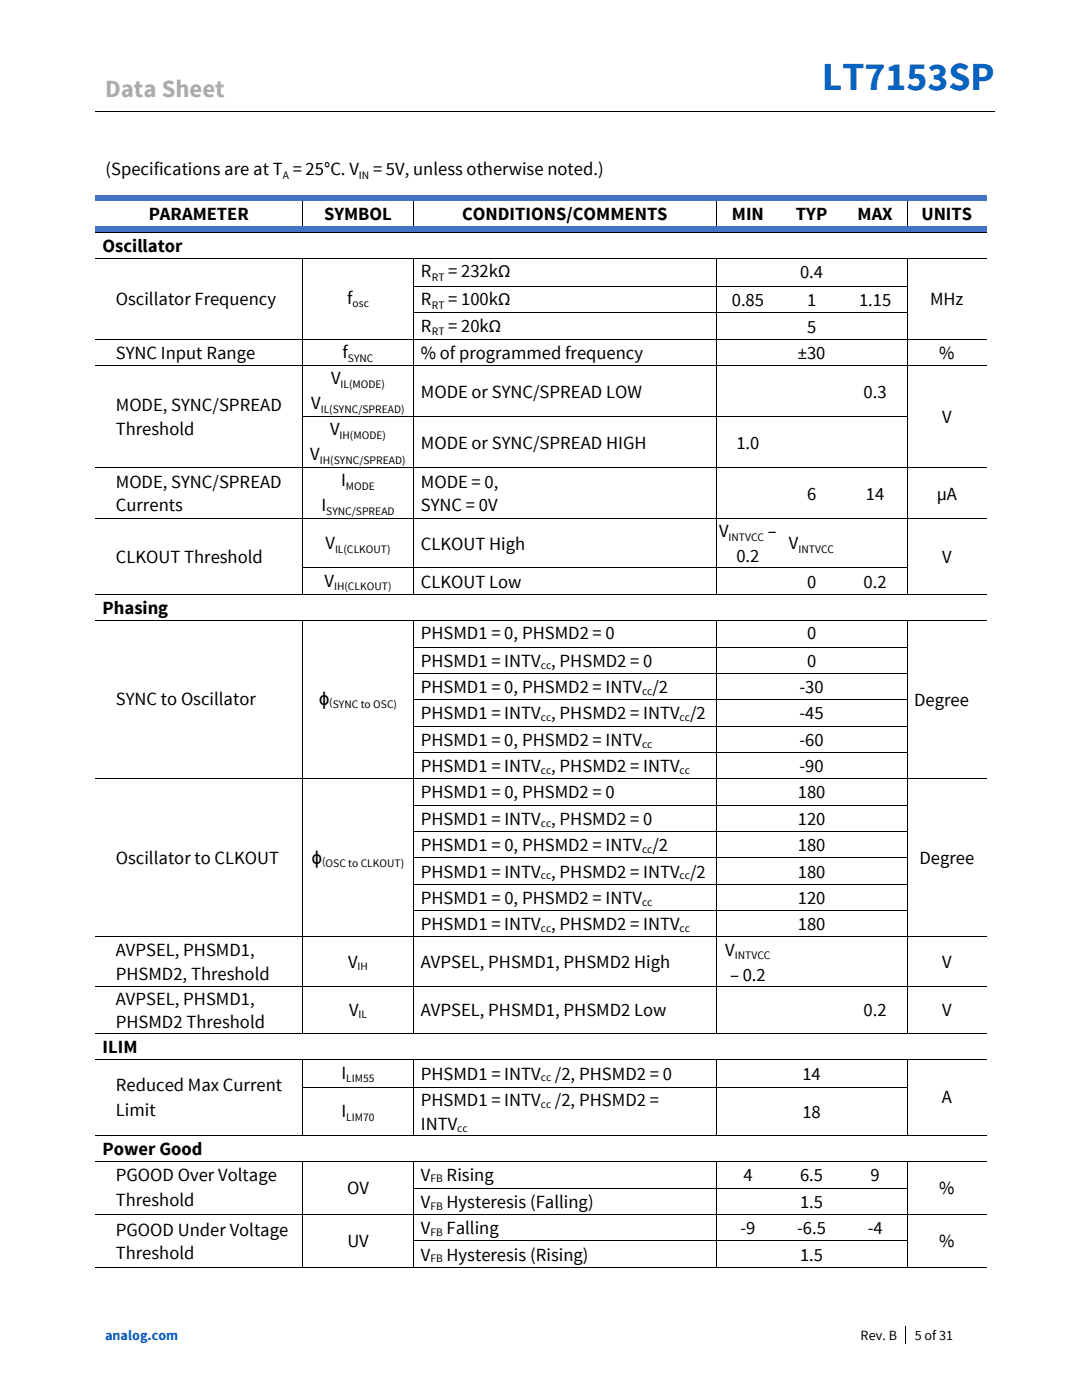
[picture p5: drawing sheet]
<svg xmlns="http://www.w3.org/2000/svg" width="216mm" height="279mm" viewBox="0 0 216 279" stroke-linecap="round" stroke-linejoin="round" font-family="sans-serif">
<defs><g id="words">
<text font-size="7.9" fill="#0563c1" x="164" y="18">LT7153SP</text>
<text font-size="4.9" fill="#aeaaaa" x="21" y="19.3">Data Sheet</text>
<g font-size="3.7">
<text x="21.1" y="35">(Specifications are at T = 25°C. V</text>
<text x="74.4" y="35">= 5V, unless otherwise noted.)</text>
<text x="29.7" y="44">PARAMETER</text>
<text x="64.7" y="44">SYMBOL</text>
<text x="92.2" y="44">CONDITIONS/COMMENTS</text>
<text x="146" y="44">MIN</text>
<text x="158.8" y="44">TYP</text>
<text x="171.1" y="44">MAX</text>
<text x="183.8" y="44">UNITS</text>
<text x="20.5" y="50.3">Oscillator</text>
<text x="84" y="55.4">R</text>
<text x="89.4" y="55.4">= 232kΩ</text>
<text x="159.6" y="55.5">0.4</text>
<text x="23.1" y="60.8">Oscillator Frequency</text>
<text x="69.3" y="60.6">f</text>
<text x="84" y="60.9">R</text>
<text x="89.4" y="60.9">= 100kΩ</text>
<text x="146" y="61.1">0.85</text>
<text x="161" y="61.1">1</text>
<text x="171.4" y="61.1">1.15</text>
<text x="185.6" y="60.8">MHz</text>
<text x="23.1" y="71.6">SYNC Input Range</text>
<text x="68.4" y="71.5">f</text>
<text x="84" y="66.2">R</text>
<text x="84" y="71.6">% of programmed frequency</text>
<text x="89.4" y="66.2">= 20kΩ</text>
<text x="159.2" y="71.6">±30</text>
<text x="161" y="66.4">5</text>
<text x="187.4" y="71.6">%</text>
<text x="66" y="76.7">V</text>
<text x="23.1" y="82.1">MODE, SYNC/SPREAD</text>
<text x="62.1" y="81.7">V</text>
<text x="84" y="79.3">MODE or SYNC/SPREAD LOW</text>
<text x="172.3" y="79.3">0.3</text>
<text x="23.1" y="86.8">Threshold</text>
<text x="65.9" y="86.9">V</text>
<text x="84" y="89.5">MODE or SYNC/SPREAD HIGH</text>
<text x="146.9" y="89.5">1.0</text>
<text x="188" y="84.4">V</text>
<text x="61.9" y="91.9">V</text>
<text x="23.1" y="97.4">MODE, SYNC/SPREAD</text>
<text x="68.1" y="97.1">I</text>
<text x="84" y="97.4">MODE = 0,</text>
<text x="161" y="99.7">6</text>
<text x="172.8" y="99.7">14</text>
<text x="186.9" y="99.7">µA</text>
<text x="23.1" y="102.1">Currents</text>
<text x="64.1" y="102.1">I</text>
<text x="84" y="102.1">SYNC = 0V</text>
<text x="143.5" y="107.3">V</text>
<text x="153.2" y="107.3">–</text>
<text x="23.1" y="112.4">CLKOUT Threshold</text>
<text x="64.9" y="109.6">V</text>
<text x="84" y="109.8">CLKOUT High</text>
<text x="146.9" y="112.3">0.2</text>
<text x="157.4" y="109.6">V</text>
<text x="188" y="112.4">V</text>
<text x="64.8" y="117.1">V</text>
<text x="84" y="117.3">CLKOUT Low</text>
<text x="161" y="117.3">0</text>
<text x="172.3" y="117.3">0.2</text>
<text x="20.5" y="122.6">Phasing</text>
<text x="84" y="127.6">PHSMD1 = 0, PHSMD2 = 0</text>
<text x="161" y="127.6">0</text>
<text x="84" y="133.1">PHSMD1 = INTV , PHSMD2 = 0</text>
<text x="161" y="133.1">0</text>
<text x="23.1" y="140.8">SYNC to Oscillator</text>
<text x="63.7" y="140.6">ɸ</text>
<text x="84" y="138.3">PHSMD1 = 0, PHSMD2 = INTV /2</text>
<text x="84" y="143.6">PHSMD1 = INTV , PHSMD2 = INTV /2</text>
<text x="159.5" y="138.3">-30</text>
<text x="159.5" y="143.6">-45</text>
<text x="182.4" y="141">Degree</text>
<text x="84" y="148.8">PHSMD1 = 0, PHSMD2 = INTV</text>
<text x="159.5" y="148.8">-60</text>
<text x="84" y="154.1">PHSMD1 = INTV , PHSMD2 = INTV</text>
<text x="159.5" y="154.1">-90</text>
<text x="84" y="159.4">PHSMD1 = 0, PHSMD2 = 0</text>
<text x="159.2" y="159.4">180</text>
<text x="84" y="164.6">PHSMD1 = INTV , PHSMD2 = 0</text>
<text x="159.2" y="164.6">120</text>
<text x="23.1" y="172.5">Oscillator to CLKOUT</text>
<text x="62.2" y="172.3">ɸ</text>
<text x="84" y="169.9">PHSMD1 = 0, PHSMD2 = INTV /2</text>
<text x="159.2" y="169.9">180</text>
<text x="183.5" y="172.5">Degree</text>
<text x="84" y="175.1">PHSMD1 = INTV , PHSMD2 = INTV /2</text>
<text x="159.2" y="175.1">180</text>
<text x="84" y="180.4">PHSMD1 = 0, PHSMD2 = INTV</text>
<text x="84" y="185.6">PHSMD1 = INTV , PHSMD2 = INTV</text>
<text x="159.2" y="180.4">120</text>
<text x="159.2" y="185.6">180</text>
<text x="23.1" y="190.9">AVPSEL, PHSMD1,</text>
<text x="144.7" y="190.7">V</text>
<text x="23.1" y="195.5">PHSMD2, Threshold</text>
<text x="69.5" y="193.2">V</text>
<text x="84" y="193.2">AVPSEL, PHSMD1, PHSMD2 High</text>
<text x="145.7" y="195.7">– 0.2</text>
<text x="188" y="193.2">V</text>
<text x="23.1" y="200.5">AVPSEL, PHSMD1,</text>
<text x="69.6" y="202.9">V</text>
<text x="84" y="202.9">AVPSEL, PHSMD1, PHSMD2 Low</text>
<text x="172.3" y="202.9">0.2</text>
<text x="188" y="202.9">V</text>
<text x="23.1" y="205.2">PHSMD2 Threshold</text>
<text x="20.5" y="210.2">ILIM</text>
<text x="68.1" y="215.3">I</text>
<text x="84" y="215.4">PHSMD1 = INTV</text>
<text x="110.7" y="215.4">/2, PHSMD2 = 0</text>
<text x="160.1" y="215.4">14</text>
<text x="23.1" y="217.7">Reduced Max Current</text>
<text x="84" y="220.8">PHSMD1 = INTV</text>
<text x="110.7" y="220.8">/2, PHSMD2 =</text>
<text x="187.9" y="220.2">A</text>
<text x="23.1" y="222.7">Limit</text>
<text x="68.1" y="223">I</text>
<text x="84" y="225.5">INTV</text>
<text x="160.1" y="223.2">18</text>
<text x="20.5" y="230.5">Power Good</text>
<text x="23.1" y="235.7">PGOOD Over Voltage</text>
<text x="69.3" y="238.2">OV</text>
<text x="84" y="235.6">V</text>
<text x="89.1" y="235.6">Rising</text>
<text x="148.3" y="235.6">4</text>
<text x="159.6" y="235.6">6.5</text>
<text x="173.7" y="235.6">9</text>
<text x="187.4" y="238.2">%</text>
<text x="23.1" y="240.7">Threshold</text>
<text x="84" y="241">V</text>
<text x="89.1" y="241">Hysteresis (Falling)</text>
<text x="159.6" y="241">1.5</text>
<text x="23.1" y="246.6">PGOOD Under Voltage</text>
<text x="23.1" y="251.2">Threshold</text>
<text x="69.3" y="248.9">UV</text>
<text x="84" y="246.3">V</text>
<text x="84" y="251.6">V</text>
<text x="89.1" y="246.3">Falling</text>
<text x="89.1" y="251.6">Hysteresis (Rising)</text>
<text x="147.8" y="246.3">-9</text>
<text x="159.1" y="246.3">-6.5</text>
<text x="159.6" y="251.6">1.5</text>
<text x="173.2" y="246.3">-4</text>
<text x="187.4" y="248.9">%</text>
</g>
<text font-size="2.8" fill="#0563c1" x="21" y="267.5">analog.com</text>
<g font-size="2.8">
<text x="171.7" y="267.5">Rev. B</text>
<text x="182.5" y="267.5">5 of 31</text>
</g>
<g font-size="2.3">
<text x="56.4" y="35.7">A</text>
<text x="71.6" y="35.7">IN</text>
<text x="86.1" y="56.1">RT</text>
<text x="70.4" y="61.3">osc</text>
<text x="86.1" y="61.6">RT</text>
<text x="86.1" y="66.9">RT</text>
<text x="68" y="77.4">IL(MODE)</text>
<text x="69.4" y="72.2">SYNC</text>
<text x="64" y="82.4">IL(SYNC/SPREAD)</text>
<text x="67.8" y="87.6">IH(MODE)</text>
<text x="63.8" y="92.6">IH(SYNC/SPREAD)</text>
<text x="69" y="97.8">MODE</text>
<text x="65.1" y="102.8">SYNC/SPREAD</text>
<text x="145.4" y="108">INTVCC</text>
<text x="66.9" y="110.3">IL(CLKOUT)</text>
<text x="159.3" y="110.3">INTVCC</text>
<text x="66.7" y="117.8">IH(CLKOUT)</text>
<text x="107.9" y="133.4">cc</text>
<text x="65.7" y="141">(SYNC to OSC)</text>
<text x="107.9" y="143.9">cc</text>
<text x="128.1" y="138.7">cc</text>
<text x="135.6" y="143.9">cc</text>
<text x="128.1" y="149.2">cc</text>
<text x="107.9" y="154.5">cc</text>
<text x="135.6" y="154.5">cc</text>
<text x="107.9" y="165">cc</text>
<text x="64.3" y="172.7">(OSC to CLKOUT)</text>
<text x="128.1" y="170.2">cc</text>
<text x="107.9" y="175.5">cc</text>
<text x="135.6" y="175.5">cc</text>
<text x="128.1" y="180.7">cc</text>
<text x="107.9" y="186">cc</text>
<text x="135.6" y="186">cc</text>
<text x="146.6" y="191.4">INTVCC</text>
<text x="71.4" y="193.5">IH</text>
<text x="71.6" y="203.2">IL</text>
<text x="69.1" y="216">LIM55</text>
<text x="107.9" y="215.8">cc</text>
<text x="107.9" y="221.2">cc</text>
<text x="69.1" y="223.7">LIM70</text>
<text x="91.2" y="225.8">cc</text>
<text x="85.9" y="236">FB</text>
<text x="85.9" y="241.4">FB</text>
<text x="85.9" y="246.7">FB</text>
<text x="85.9" y="251.9">FB</text>
</g>
</g></defs>
<path d="M19 22.3h83.2M102.4 22.3h96M180.6 264.7v3.5" fill="none" stroke="#000" stroke-width=".2"/>
<path d="M102.2 22.2h.2v.2h-.2z" fill-rule="evenodd" fill="#000"/>
<g fill="#4472c4">
<path d="M19 39.1h41.2v1h-41.2z" fill-rule="evenodd"/>
<path d="M60.2 39.1h1.1v1h-1.1z" fill-rule="evenodd"/>
<path d="M61.3 39.1h21.2v1h-21.2z" fill-rule="evenodd"/>
<path d="M82.5 39.1h1v1h-1z" fill-rule="evenodd"/>
<path d="M83.5 39.1h59.3v1h-59.3z" fill-rule="evenodd"/>
<path d="M142.8 39.1h1.1v1h-1.1z" fill-rule="evenodd"/>
<path d="M143.9 39.1h11.7v1h-11.7z" fill-rule="evenodd"/>
<path d="M155.6 39.1h1v1h-1z" fill-rule="evenodd"/>
<path d="M156.6 39.1h11.7v1h-11.7z" fill-rule="evenodd"/>
<path d="M168.3 39.1h1v1h-1z" fill-rule="evenodd"/>
<path d="M169.3 39.1h11.6v1h-11.6z" fill-rule="evenodd"/>
<path d="M180.9 39.1h1.1v1h-1.1z" fill-rule="evenodd"/>
<path d="M182 39.1h14.9v1h-14.9z" fill-rule="evenodd"/>
<path d="M19 45.2h41.2v1.1h-41.2z" fill-rule="evenodd"/>
</g>
<path d="M60.3 40.1v5.1" fill="none" stroke="#000" stroke-width=".2"/>
<g fill="#4472c4">
<path d="M60.2 45.2h1.1v1.1h-1.1z" fill-rule="evenodd"/>
<path d="M61.3 45.2h21.2v1.1h-21.2z" fill-rule="evenodd"/>
</g>
<path d="M82.6 40.1v5.1" fill="none" stroke="#000" stroke-width=".2"/>
<g fill="#4472c4">
<path d="M82.5 45.2h1v1.1h-1z" fill-rule="evenodd"/>
<path d="M83.5 45.2h59.3v1.1h-59.3z" fill-rule="evenodd"/>
</g>
<path d="M142.9 40.1v5.1" fill="none" stroke="#000" stroke-width=".2"/>
<g fill="#4472c4">
<path d="M142.8 45.2h1.1v1.1h-1.1z" fill-rule="evenodd"/>
<path d="M143.9 45.2h11.7v1.1h-11.7z" fill-rule="evenodd"/>
<path d="M155.3 45.2h1.1v1.1h-1.1z" fill-rule="evenodd"/>
<path d="M156.4 45.2h11.9v1.1h-11.9z" fill-rule="evenodd"/>
<path d="M168 45.2h1.1v1.1h-1.1z" fill-rule="evenodd"/>
<path d="M169.1 45.2h11.8v1.1h-11.8z" fill-rule="evenodd"/>
</g>
<path d="M181 40.1v5.1" fill="none" stroke="#000" stroke-width=".2"/>
<g fill="#4472c4">
<path d="M180.9 45.2h1.1v1.1h-1.1z" fill-rule="evenodd"/>
<path d="M182 45.2h14.9v1.1h-14.9z" fill-rule="evenodd"/>
</g>
<g fill="none" stroke="#000" stroke-width=".2">
<path d="M19 46.3h177.9M19 51.6h41.2M60.3 51.7v5.4M60.3 57.2v5.1M60.4 51.6h22.1M82.6 51.7v5.4M82.6 57.2v5.1M82.6 51.6h60.2M82.6 57.2h60.2M142.9 51.7v5.4M142.9 57.2v5.1M143 51.6h12.6"/>
<path d="M143 57.2h12.6M155.8 51.6h12.5M155.8 57.2h12.5M168.5 51.6h12.4M168.5 57.2h12.4M181 51.7v5.4M181 57.2v5.1M181.1 51.6h15.8M19 67.7h41.2M19 72.9h41.2M60.3 62.5v5.1M60.3 67.8v5"/>
<path d="M60.3 73v10M60.4 67.7h22.1M60.4 72.9h22.1M82.6 62.5v5.1M82.6 67.8v5M82.6 73v10M82.6 62.4h60.2M82.6 67.7h60.2M82.6 72.9h60.2M142.9 62.5v5.1M142.9 67.8v5M142.9 73v10"/>
<path d="M143 62.4h12.6M143 67.7h12.6M143 72.9h12.6M155.8 62.4h12.5M155.8 67.7h12.5M155.8 72.9h12.5M168.5 62.4h12.4M168.5 67.7h12.4M168.5 72.9h12.4M181 62.5v5.1M181 67.8v5M181 73v10"/>
<path d="M181.1 67.7h15.8M181.1 72.9h15.8M19 93.3h41.2M60.3 83.2v10M60.3 93.4v10M60.4 83.1h22.1M60.4 93.3h22.1M82.6 83.2v10M82.6 93.4v10M82.6 83.1h60.2M82.6 93.3h60.2M142.9 83.2v10"/>
<path d="M142.9 93.4v10M143 83.1h12.6M143 93.3h12.6M155.8 83.1h12.5M155.8 93.3h12.5M168.5 83.1h12.4M168.5 93.3h12.4M181 83.2v10M181 93.4v10M181.1 93.3h15.8M19 103.5h41.2M19 118.6h41.2"/>
<path d="M60.3 103.6v9.7M60.3 113.4v5.1M60.4 103.5h22.1M60.4 113.4h22.1M60.4 118.6h22.1M82.6 103.6v9.7M82.6 113.4v5.1M82.6 103.5h60.2M82.6 113.4h60.2M82.6 118.6h60.2M142.9 103.6v9.7M142.9 113.4v5.1"/>
<path d="M143 103.5h12.6M143 113.4h12.6M143 118.6h12.6M155.8 103.5h12.5M155.8 113.4h12.5M155.8 118.6h12.5M168.5 103.5h12.4M168.5 113.4h12.4M168.5 118.6h12.4M181 103.6v9.7M181 113.4v5.1M181.1 103.5h15.8"/>
<path d="M181.1 118.6h15.8M19 123.9h41.2M60.3 124v5M60.3 129.2v5.1M60.3 134.5v5.1M60.3 139.7v5.1M60.4 123.9h22.1M82.6 124v5M82.6 129.2v5.1M82.6 134.5v5.1M82.6 139.7v5.1M82.6 123.9h60.2"/>
<path d="M82.6 129.1h60.2M82.6 134.4h60.2M82.6 139.6h60.2M142.9 124v5M142.9 129.2v5.1M142.9 134.5v5.1M142.9 139.7v5.1M143 123.9h12.6M143 129.1h12.6M143 134.4h12.6M143 139.6h12.6M155.8 123.9h12.5"/>
<path d="M155.8 129.1h12.5M155.8 134.4h12.5M155.8 139.6h12.5M168.5 123.9h12.4M168.5 129.1h12.4M168.5 134.4h12.4M168.5 139.6h12.4M181 124v5M181 129.2v5.1M181 134.5v5.1M181 139.7v5.1M181.1 123.9h15.8"/>
<path d="M19 155.4h41.2M60.3 145v5.1M60.3 150.2v5.1M60.3 155.5v5.1M60.4 155.4h22.1M82.6 145v5.1M82.6 150.2v5.1M82.6 155.5v5.1M82.6 144.9h60.2M82.6 150.1h60.2M82.6 155.4h60.2M142.9 145v5.1"/>
<path d="M142.9 150.2v5.1M142.9 155.5v5.1M143 144.9h12.6M143 150.1h12.6M143 155.4h12.6M155.8 144.9h12.5M155.8 150.1h12.5M155.8 155.4h12.5M168.5 144.9h12.4M168.5 150.1h12.4M168.5 155.4h12.4M181 145v5.1"/>
<path d="M181 150.2v5.1M181 155.5v5.1M181.1 155.4h15.8M60.3 160.8v5M60.3 166v5.1M60.3 171.3v5.1M60.3 176.5v5.1M82.6 160.8v5M82.6 166v5.1M82.6 171.3v5.1M82.6 176.5v5.1M82.6 160.7h60.2"/>
<path d="M82.6 165.9h60.2M82.6 171.2h60.2M82.6 176.4h60.2M142.9 160.8v5M142.9 166v5.1M142.9 171.3v5.1M142.9 176.5v5.1M143 160.7h12.6M143 165.9h12.6M143 171.2h12.6M143 176.4h12.6M155.8 160.7h12.5"/>
<path d="M155.8 165.9h12.5M155.8 171.2h12.5M155.8 176.4h12.5M168.5 160.7h12.4M168.5 165.9h12.4M168.5 171.2h12.4M168.5 176.4h12.4M181 160.8v5M181 166v5.1M181 171.3v5.1M181 176.5v5.1M19 187h41.2"/>
<path d="M19 196.8h41.2M60.3 181.8v5.1M60.3 187v9.7M60.3 196.9v9.3M60.4 187h22.1M60.4 196.8h22.1M82.6 181.8v5.1M82.6 187v9.7M82.6 196.9v9.3M82.6 181.7h60.2M82.6 187h60.2M82.6 196.8h60.2"/>
<path d="M142.9 181.8v5.1M142.9 187v9.7M142.9 196.9v9.3M143 181.7h12.6M143 187h12.6M143 196.8h12.6M155.8 181.7h12.5M155.8 187h12.5M155.8 196.8h12.5M168.5 181.7h12.4M168.5 187h12.4M168.5 196.8h12.4"/>
<path d="M181 181.8v5.1M181 187v9.7M181 196.9v9.3M181.1 187h15.8M181.1 196.8h15.8M19 206.3h41.2M19 211.5h41.2M60.3 211.6v5.4M60.3 217.2v9.3M60.4 206.3h22.1M60.4 211.5h22.1M60.4 217.1h22.1"/>
<path d="M82.6 211.6v5.4M82.6 217.2v9.3M82.6 206.3h60.2M82.6 211.5h60.2M82.6 217.1h60.2M142.9 211.6v5.4M142.9 217.2v9.3M143 206.3h12.6M143 211.5h12.6M143 217.1h12.6M155.8 206.3h12.5M155.8 211.5h12.5"/>
<path d="M155.8 217.1h12.5M168.5 206.3h12.4M168.5 211.5h12.4M168.5 217.1h12.4M181 211.6v5.4M181 217.2v9.3M181.1 206.3h15.8M181.1 211.5h15.8M19 226.6h41.2M19 231.8h41.2M60.3 231.9v5.1M60.3 237.2v5.1"/>
<path d="M60.4 226.6h22.1M60.4 231.8h22.1M82.6 231.9v5.1M82.6 237.2v5.1M82.6 226.6h60.2M82.6 231.8h60.2M82.6 237.1h60.2M142.9 231.9v5.1M142.9 237.2v5.1M143 226.6h12.6M143 231.8h12.6M143 237.1h12.6"/>
<path d="M155.8 226.6h12.5M155.8 231.8h12.5M155.8 237.1h12.5M168.5 226.6h12.4M168.5 231.8h12.4M168.5 237.1h12.4M181 231.9v5.1M181 237.2v5.1M181.1 226.6h15.8M181.1 231.8h15.8M19 242.4h41.2M19 252.9h41.2"/>
<path d="M60.3 242.4v5.1M60.3 247.7v5.1M60.4 242.4h22.1M60.4 252.9h22.1M82.6 242.4v5.1M82.6 247.7v5.1M82.6 242.4h60.2M82.6 247.6h60.2M82.6 252.9h60.2M142.9 242.4v5.1M142.9 247.7v5.1M143 242.4h12.6"/>
<path d="M143 247.6h12.6M143 252.9h12.6M155.8 242.4h12.5M155.8 247.6h12.5M155.8 252.9h12.5M168.5 242.4h12.4M168.5 247.6h12.4M168.5 252.9h12.4M181 242.4v5.1M181 247.7v5.1M181.1 242.4h15.8M181.1 252.9h15.8"/>
</g>
<g fill="#000">
<path d="M60.2 51.5h.2v.2h-.2z" fill-rule="evenodd"/>
<path d="M60.2 57.1h.2v.1h-.2z" fill-rule="evenodd"/>
<path d="M82.5 51.5h.1v.2h-.1z" fill-rule="evenodd"/>
<path d="M82.5 57.1h.1v.1h-.1z" fill-rule="evenodd"/>
<path d="M142.8 51.5h.2v.2h-.2z" fill-rule="evenodd"/>
<path d="M142.8 57.1h.2v.1h-.2z" fill-rule="evenodd"/>
<path d="M155.6 51.5h.2v.2h-.2z" fill-rule="evenodd"/>
<path d="M155.6 57.1h.2v.1h-.2z" fill-rule="evenodd"/>
<path d="M168.3 51.5h.2v.2h-.2z" fill-rule="evenodd"/>
<path d="M168.3 57.1h.2v.1h-.2z" fill-rule="evenodd"/>
<path d="M180.9 51.5h.2v.2h-.2z" fill-rule="evenodd"/>
<path d="M180.9 57.1h.2v.1h-.2z" fill-rule="evenodd"/>
<path d="M60.2 62.3h.2v.2h-.2z" fill-rule="evenodd"/>
<path d="M60.2 67.6h.2v.2h-.2z" fill-rule="evenodd"/>
<path d="M60.2 72.8h.2v.2h-.2z" fill-rule="evenodd"/>
<path d="M82.5 62.3h.1v.2h-.1z" fill-rule="evenodd"/>
<path d="M82.5 67.6h.1v.2h-.1z" fill-rule="evenodd"/>
<path d="M82.5 72.8h.1v.2h-.1z" fill-rule="evenodd"/>
<path d="M142.8 62.3h.2v.2h-.2z" fill-rule="evenodd"/>
<path d="M142.8 67.6h.2v.2h-.2z" fill-rule="evenodd"/>
<path d="M142.8 72.8h.2v.2h-.2z" fill-rule="evenodd"/>
<path d="M155.6 62.3h.2v.2h-.2z" fill-rule="evenodd"/>
<path d="M155.6 67.6h.2v.2h-.2z" fill-rule="evenodd"/>
<path d="M155.6 72.8h.2v.2h-.2z" fill-rule="evenodd"/>
<path d="M168.3 62.3h.2v.2h-.2z" fill-rule="evenodd"/>
<path d="M168.3 67.6h.2v.2h-.2z" fill-rule="evenodd"/>
<path d="M168.3 72.8h.2v.2h-.2z" fill-rule="evenodd"/>
<path d="M180.9 62.3h.2v.2h-.2z" fill-rule="evenodd"/>
<path d="M180.9 67.6h.2v.2h-.2z" fill-rule="evenodd"/>
<path d="M180.9 72.8h.2v.2h-.2z" fill-rule="evenodd"/>
<path d="M60.2 83h.2v.2h-.2z" fill-rule="evenodd"/>
<path d="M60.2 93.2h.2v.2h-.2z" fill-rule="evenodd"/>
<path d="M82.5 83h.1v.2h-.1z" fill-rule="evenodd"/>
<path d="M82.5 93.2h.1v.2h-.1z" fill-rule="evenodd"/>
<path d="M142.8 83h.2v.2h-.2z" fill-rule="evenodd"/>
<path d="M142.8 93.2h.2v.2h-.2z" fill-rule="evenodd"/>
<path d="M155.6 83h.2v.2h-.2z" fill-rule="evenodd"/>
<path d="M155.6 93.2h.2v.2h-.2z" fill-rule="evenodd"/>
<path d="M168.3 83h.2v.2h-.2z" fill-rule="evenodd"/>
<path d="M168.3 93.2h.2v.2h-.2z" fill-rule="evenodd"/>
<path d="M180.9 83h.2v.2h-.2z" fill-rule="evenodd"/>
<path d="M180.9 93.2h.2v.2h-.2z" fill-rule="evenodd"/>
<path d="M60.2 103.4h.2v.2h-.2z" fill-rule="evenodd"/>
<path d="M60.2 113.3h.2v.1h-.2z" fill-rule="evenodd"/>
<path d="M60.2 118.5h.2v.2h-.2z" fill-rule="evenodd"/>
<path d="M82.5 103.4h.1v.2h-.1z" fill-rule="evenodd"/>
<path d="M82.5 113.3h.1v.1h-.1z" fill-rule="evenodd"/>
<path d="M82.5 118.5h.1v.2h-.1z" fill-rule="evenodd"/>
<path d="M142.8 103.4h.2v.2h-.2z" fill-rule="evenodd"/>
<path d="M142.8 113.3h.2v.1h-.2z" fill-rule="evenodd"/>
<path d="M142.8 118.5h.2v.2h-.2z" fill-rule="evenodd"/>
<path d="M155.6 103.4h.2v.2h-.2z" fill-rule="evenodd"/>
<path d="M155.6 113.3h.2v.1h-.2z" fill-rule="evenodd"/>
<path d="M155.6 118.5h.2v.2h-.2z" fill-rule="evenodd"/>
<path d="M168.3 103.4h.2v.2h-.2z" fill-rule="evenodd"/>
<path d="M168.3 113.3h.2v.1h-.2z" fill-rule="evenodd"/>
<path d="M168.3 118.5h.2v.2h-.2z" fill-rule="evenodd"/>
<path d="M180.9 103.4h.2v.2h-.2z" fill-rule="evenodd"/>
<path d="M180.9 113.3h.2v.1h-.2z" fill-rule="evenodd"/>
<path d="M180.9 118.5h.2v.2h-.2z" fill-rule="evenodd"/>
<path d="M60.2 123.8h.2v.2h-.2z" fill-rule="evenodd"/>
<path d="M60.2 129h.2v.2h-.2z" fill-rule="evenodd"/>
<path d="M60.2 134.3h.2v.2h-.2z" fill-rule="evenodd"/>
<path d="M60.2 139.6h.2v.1h-.2z" fill-rule="evenodd"/>
<path d="M82.5 123.8h.1v.2h-.1z" fill-rule="evenodd"/>
<path d="M82.5 129h.1v.2h-.1z" fill-rule="evenodd"/>
<path d="M82.5 134.3h.1v.2h-.1z" fill-rule="evenodd"/>
<path d="M82.5 139.6h.1v.1h-.1z" fill-rule="evenodd"/>
<path d="M142.8 123.8h.2v.2h-.2z" fill-rule="evenodd"/>
<path d="M142.8 129h.2v.2h-.2z" fill-rule="evenodd"/>
<path d="M142.8 134.3h.2v.2h-.2z" fill-rule="evenodd"/>
<path d="M142.8 139.6h.2v.1h-.2z" fill-rule="evenodd"/>
<path d="M155.6 123.8h.2v.2h-.2z" fill-rule="evenodd"/>
<path d="M155.6 129h.2v.2h-.2z" fill-rule="evenodd"/>
<path d="M155.6 134.3h.2v.2h-.2z" fill-rule="evenodd"/>
<path d="M155.6 139.6h.2v.1h-.2z" fill-rule="evenodd"/>
<path d="M168.3 123.8h.2v.2h-.2z" fill-rule="evenodd"/>
<path d="M168.3 129h.2v.2h-.2z" fill-rule="evenodd"/>
<path d="M168.3 134.3h.2v.2h-.2z" fill-rule="evenodd"/>
<path d="M168.3 139.6h.2v.1h-.2z" fill-rule="evenodd"/>
<path d="M180.9 123.8h.2v.2h-.2z" fill-rule="evenodd"/>
<path d="M180.9 129h.2v.2h-.2z" fill-rule="evenodd"/>
<path d="M180.9 134.3h.2v.2h-.2z" fill-rule="evenodd"/>
<path d="M180.9 139.6h.2v.1h-.2z" fill-rule="evenodd"/>
<path d="M60.2 144.8h.2v.2h-.2z" fill-rule="evenodd"/>
<path d="M60.2 150.1h.2v.1h-.2z" fill-rule="evenodd"/>
<path d="M60.2 155.3h.2v.2h-.2z" fill-rule="evenodd"/>
<path d="M82.5 144.8h.1v.2h-.1z" fill-rule="evenodd"/>
<path d="M82.5 150.1h.1v.1h-.1z" fill-rule="evenodd"/>
<path d="M82.5 155.3h.1v.2h-.1z" fill-rule="evenodd"/>
<path d="M142.8 144.8h.2v.2h-.2z" fill-rule="evenodd"/>
<path d="M142.8 150.1h.2v.1h-.2z" fill-rule="evenodd"/>
<path d="M142.8 155.3h.2v.2h-.2z" fill-rule="evenodd"/>
<path d="M155.6 144.8h.2v.2h-.2z" fill-rule="evenodd"/>
<path d="M155.6 150.1h.2v.1h-.2z" fill-rule="evenodd"/>
<path d="M155.6 155.3h.2v.2h-.2z" fill-rule="evenodd"/>
<path d="M168.3 144.8h.2v.2h-.2z" fill-rule="evenodd"/>
<path d="M168.3 150.1h.2v.1h-.2z" fill-rule="evenodd"/>
<path d="M168.3 155.3h.2v.2h-.2z" fill-rule="evenodd"/>
<path d="M180.9 144.8h.2v.2h-.2z" fill-rule="evenodd"/>
<path d="M180.9 150.1h.2v.1h-.2z" fill-rule="evenodd"/>
<path d="M180.9 155.3h.2v.2h-.2z" fill-rule="evenodd"/>
<path d="M60.2 160.6h.2v.2h-.2z" fill-rule="evenodd"/>
<path d="M60.2 165.8h.2v.2h-.2z" fill-rule="evenodd"/>
<path d="M60.2 171.1h.2v.2h-.2z" fill-rule="evenodd"/>
<path d="M60.2 176.4h.2v.1h-.2z" fill-rule="evenodd"/>
<path d="M82.5 160.6h.1v.2h-.1z" fill-rule="evenodd"/>
<path d="M82.5 165.8h.1v.2h-.1z" fill-rule="evenodd"/>
<path d="M82.5 171.1h.1v.2h-.1z" fill-rule="evenodd"/>
<path d="M82.5 176.4h.1v.1h-.1z" fill-rule="evenodd"/>
<path d="M142.8 160.6h.2v.2h-.2z" fill-rule="evenodd"/>
<path d="M142.8 165.8h.2v.2h-.2z" fill-rule="evenodd"/>
<path d="M142.8 171.1h.2v.2h-.2z" fill-rule="evenodd"/>
<path d="M142.8 176.4h.2v.1h-.2z" fill-rule="evenodd"/>
<path d="M155.6 160.6h.2v.2h-.2z" fill-rule="evenodd"/>
<path d="M155.6 165.8h.2v.2h-.2z" fill-rule="evenodd"/>
<path d="M155.6 171.1h.2v.2h-.2z" fill-rule="evenodd"/>
<path d="M155.6 176.4h.2v.1h-.2z" fill-rule="evenodd"/>
<path d="M168.3 160.6h.2v.2h-.2z" fill-rule="evenodd"/>
<path d="M168.3 165.8h.2v.2h-.2z" fill-rule="evenodd"/>
<path d="M168.3 171.1h.2v.2h-.2z" fill-rule="evenodd"/>
<path d="M168.3 176.4h.2v.1h-.2z" fill-rule="evenodd"/>
<path d="M180.9 160.6h.2v.2h-.2z" fill-rule="evenodd"/>
<path d="M180.9 165.8h.2v.2h-.2z" fill-rule="evenodd"/>
<path d="M180.9 171.1h.2v.2h-.2z" fill-rule="evenodd"/>
<path d="M180.9 176.4h.2v.1h-.2z" fill-rule="evenodd"/>
<path d="M60.2 181.6h.2v.2h-.2z" fill-rule="evenodd"/>
<path d="M60.2 186.9h.2v.1h-.2z" fill-rule="evenodd"/>
<path d="M60.2 196.7h.2v.2h-.2z" fill-rule="evenodd"/>
<path d="M82.5 181.6h.1v.2h-.1z" fill-rule="evenodd"/>
<path d="M82.5 186.9h.1v.1h-.1z" fill-rule="evenodd"/>
<path d="M82.5 196.7h.1v.2h-.1z" fill-rule="evenodd"/>
<path d="M142.8 181.6h.2v.2h-.2z" fill-rule="evenodd"/>
<path d="M142.8 186.9h.2v.1h-.2z" fill-rule="evenodd"/>
<path d="M142.8 196.7h.2v.2h-.2z" fill-rule="evenodd"/>
<path d="M155.6 181.6h.2v.2h-.2z" fill-rule="evenodd"/>
<path d="M155.6 186.9h.2v.1h-.2z" fill-rule="evenodd"/>
<path d="M155.6 196.7h.2v.2h-.2z" fill-rule="evenodd"/>
<path d="M168.3 181.6h.2v.2h-.2z" fill-rule="evenodd"/>
<path d="M168.3 186.9h.2v.1h-.2z" fill-rule="evenodd"/>
<path d="M168.3 196.7h.2v.2h-.2z" fill-rule="evenodd"/>
<path d="M180.9 181.6h.2v.2h-.2z" fill-rule="evenodd"/>
<path d="M180.9 186.9h.2v.1h-.2z" fill-rule="evenodd"/>
<path d="M180.9 196.7h.2v.2h-.2z" fill-rule="evenodd"/>
<path d="M60.2 206.2h.2v.2h-.2z" fill-rule="evenodd"/>
<path d="M60.2 211.4h.2v.2h-.2z" fill-rule="evenodd"/>
<path d="M60.2 217h.2v.2h-.2z" fill-rule="evenodd"/>
<path d="M82.5 206.2h.1v.2h-.1z" fill-rule="evenodd"/>
<path d="M82.5 211.4h.1v.2h-.1z" fill-rule="evenodd"/>
<path d="M82.5 217h.1v.2h-.1z" fill-rule="evenodd"/>
<path d="M142.8 206.2h.2v.2h-.2z" fill-rule="evenodd"/>
<path d="M142.8 211.4h.2v.2h-.2z" fill-rule="evenodd"/>
<path d="M142.8 217h.2v.2h-.2z" fill-rule="evenodd"/>
<path d="M155.6 206.2h.2v.2h-.2z" fill-rule="evenodd"/>
<path d="M155.6 211.4h.2v.2h-.2z" fill-rule="evenodd"/>
<path d="M155.6 217h.2v.2h-.2z" fill-rule="evenodd"/>
<path d="M168.3 206.2h.2v.2h-.2z" fill-rule="evenodd"/>
<path d="M168.3 211.4h.2v.2h-.2z" fill-rule="evenodd"/>
<path d="M168.3 217h.2v.2h-.2z" fill-rule="evenodd"/>
<path d="M180.9 206.2h.2v.2h-.2z" fill-rule="evenodd"/>
<path d="M180.9 211.4h.2v.2h-.2z" fill-rule="evenodd"/>
<path d="M180.9 217h.2v.2h-.2z" fill-rule="evenodd"/>
<path d="M60.2 226.5h.2v.2h-.2z" fill-rule="evenodd"/>
<path d="M60.2 231.7h.2v.2h-.2z" fill-rule="evenodd"/>
<path d="M60.2 237h.2v.2h-.2z" fill-rule="evenodd"/>
<path d="M82.5 226.5h.1v.2h-.1z" fill-rule="evenodd"/>
<path d="M82.5 231.7h.1v.2h-.1z" fill-rule="evenodd"/>
<path d="M82.5 237h.1v.2h-.1z" fill-rule="evenodd"/>
<path d="M142.8 226.5h.2v.2h-.2z" fill-rule="evenodd"/>
<path d="M142.8 231.7h.2v.2h-.2z" fill-rule="evenodd"/>
<path d="M142.8 237h.2v.2h-.2z" fill-rule="evenodd"/>
<path d="M155.6 226.5h.2v.2h-.2z" fill-rule="evenodd"/>
<path d="M155.6 231.7h.2v.2h-.2z" fill-rule="evenodd"/>
<path d="M155.6 237h.2v.2h-.2z" fill-rule="evenodd"/>
<path d="M168.3 226.5h.2v.2h-.2z" fill-rule="evenodd"/>
<path d="M168.3 231.7h.2v.2h-.2z" fill-rule="evenodd"/>
<path d="M168.3 237h.2v.2h-.2z" fill-rule="evenodd"/>
<path d="M180.9 226.5h.2v.2h-.2z" fill-rule="evenodd"/>
<path d="M180.9 231.7h.2v.2h-.2z" fill-rule="evenodd"/>
<path d="M180.9 237h.2v.2h-.2z" fill-rule="evenodd"/>
<path d="M60.2 242.3h.2v.1h-.2z" fill-rule="evenodd"/>
<path d="M60.2 247.5h.2v.2h-.2z" fill-rule="evenodd"/>
<path d="M60.2 252.8h.2v.2h-.2z" fill-rule="evenodd"/>
<path d="M82.5 242.3h.1v.1h-.1z" fill-rule="evenodd"/>
<path d="M82.5 247.5h.1v.2h-.1z" fill-rule="evenodd"/>
<path d="M82.5 252.8h.1v.2h-.1z" fill-rule="evenodd"/>
<path d="M142.8 242.3h.2v.1h-.2z" fill-rule="evenodd"/>
<path d="M142.8 247.5h.2v.2h-.2z" fill-rule="evenodd"/>
<path d="M142.8 252.8h.2v.2h-.2z" fill-rule="evenodd"/>
<path d="M155.6 242.3h.2v.1h-.2z" fill-rule="evenodd"/>
<path d="M155.6 247.5h.2v.2h-.2z" fill-rule="evenodd"/>
<path d="M155.6 252.8h.2v.2h-.2z" fill-rule="evenodd"/>
<path d="M168.3 242.3h.2v.1h-.2z" fill-rule="evenodd"/>
<path d="M168.3 247.5h.2v.2h-.2z" fill-rule="evenodd"/>
<path d="M168.3 252.8h.2v.2h-.2z" fill-rule="evenodd"/>
<path d="M180.9 242.3h.2v.1h-.2z" fill-rule="evenodd"/>
<path d="M180.9 247.5h.2v.2h-.2z" fill-rule="evenodd"/>
<path d="M180.9 252.8h.2v.2h-.2z" fill-rule="evenodd"/>
</g>
<use href="#words"/>
</svg>
